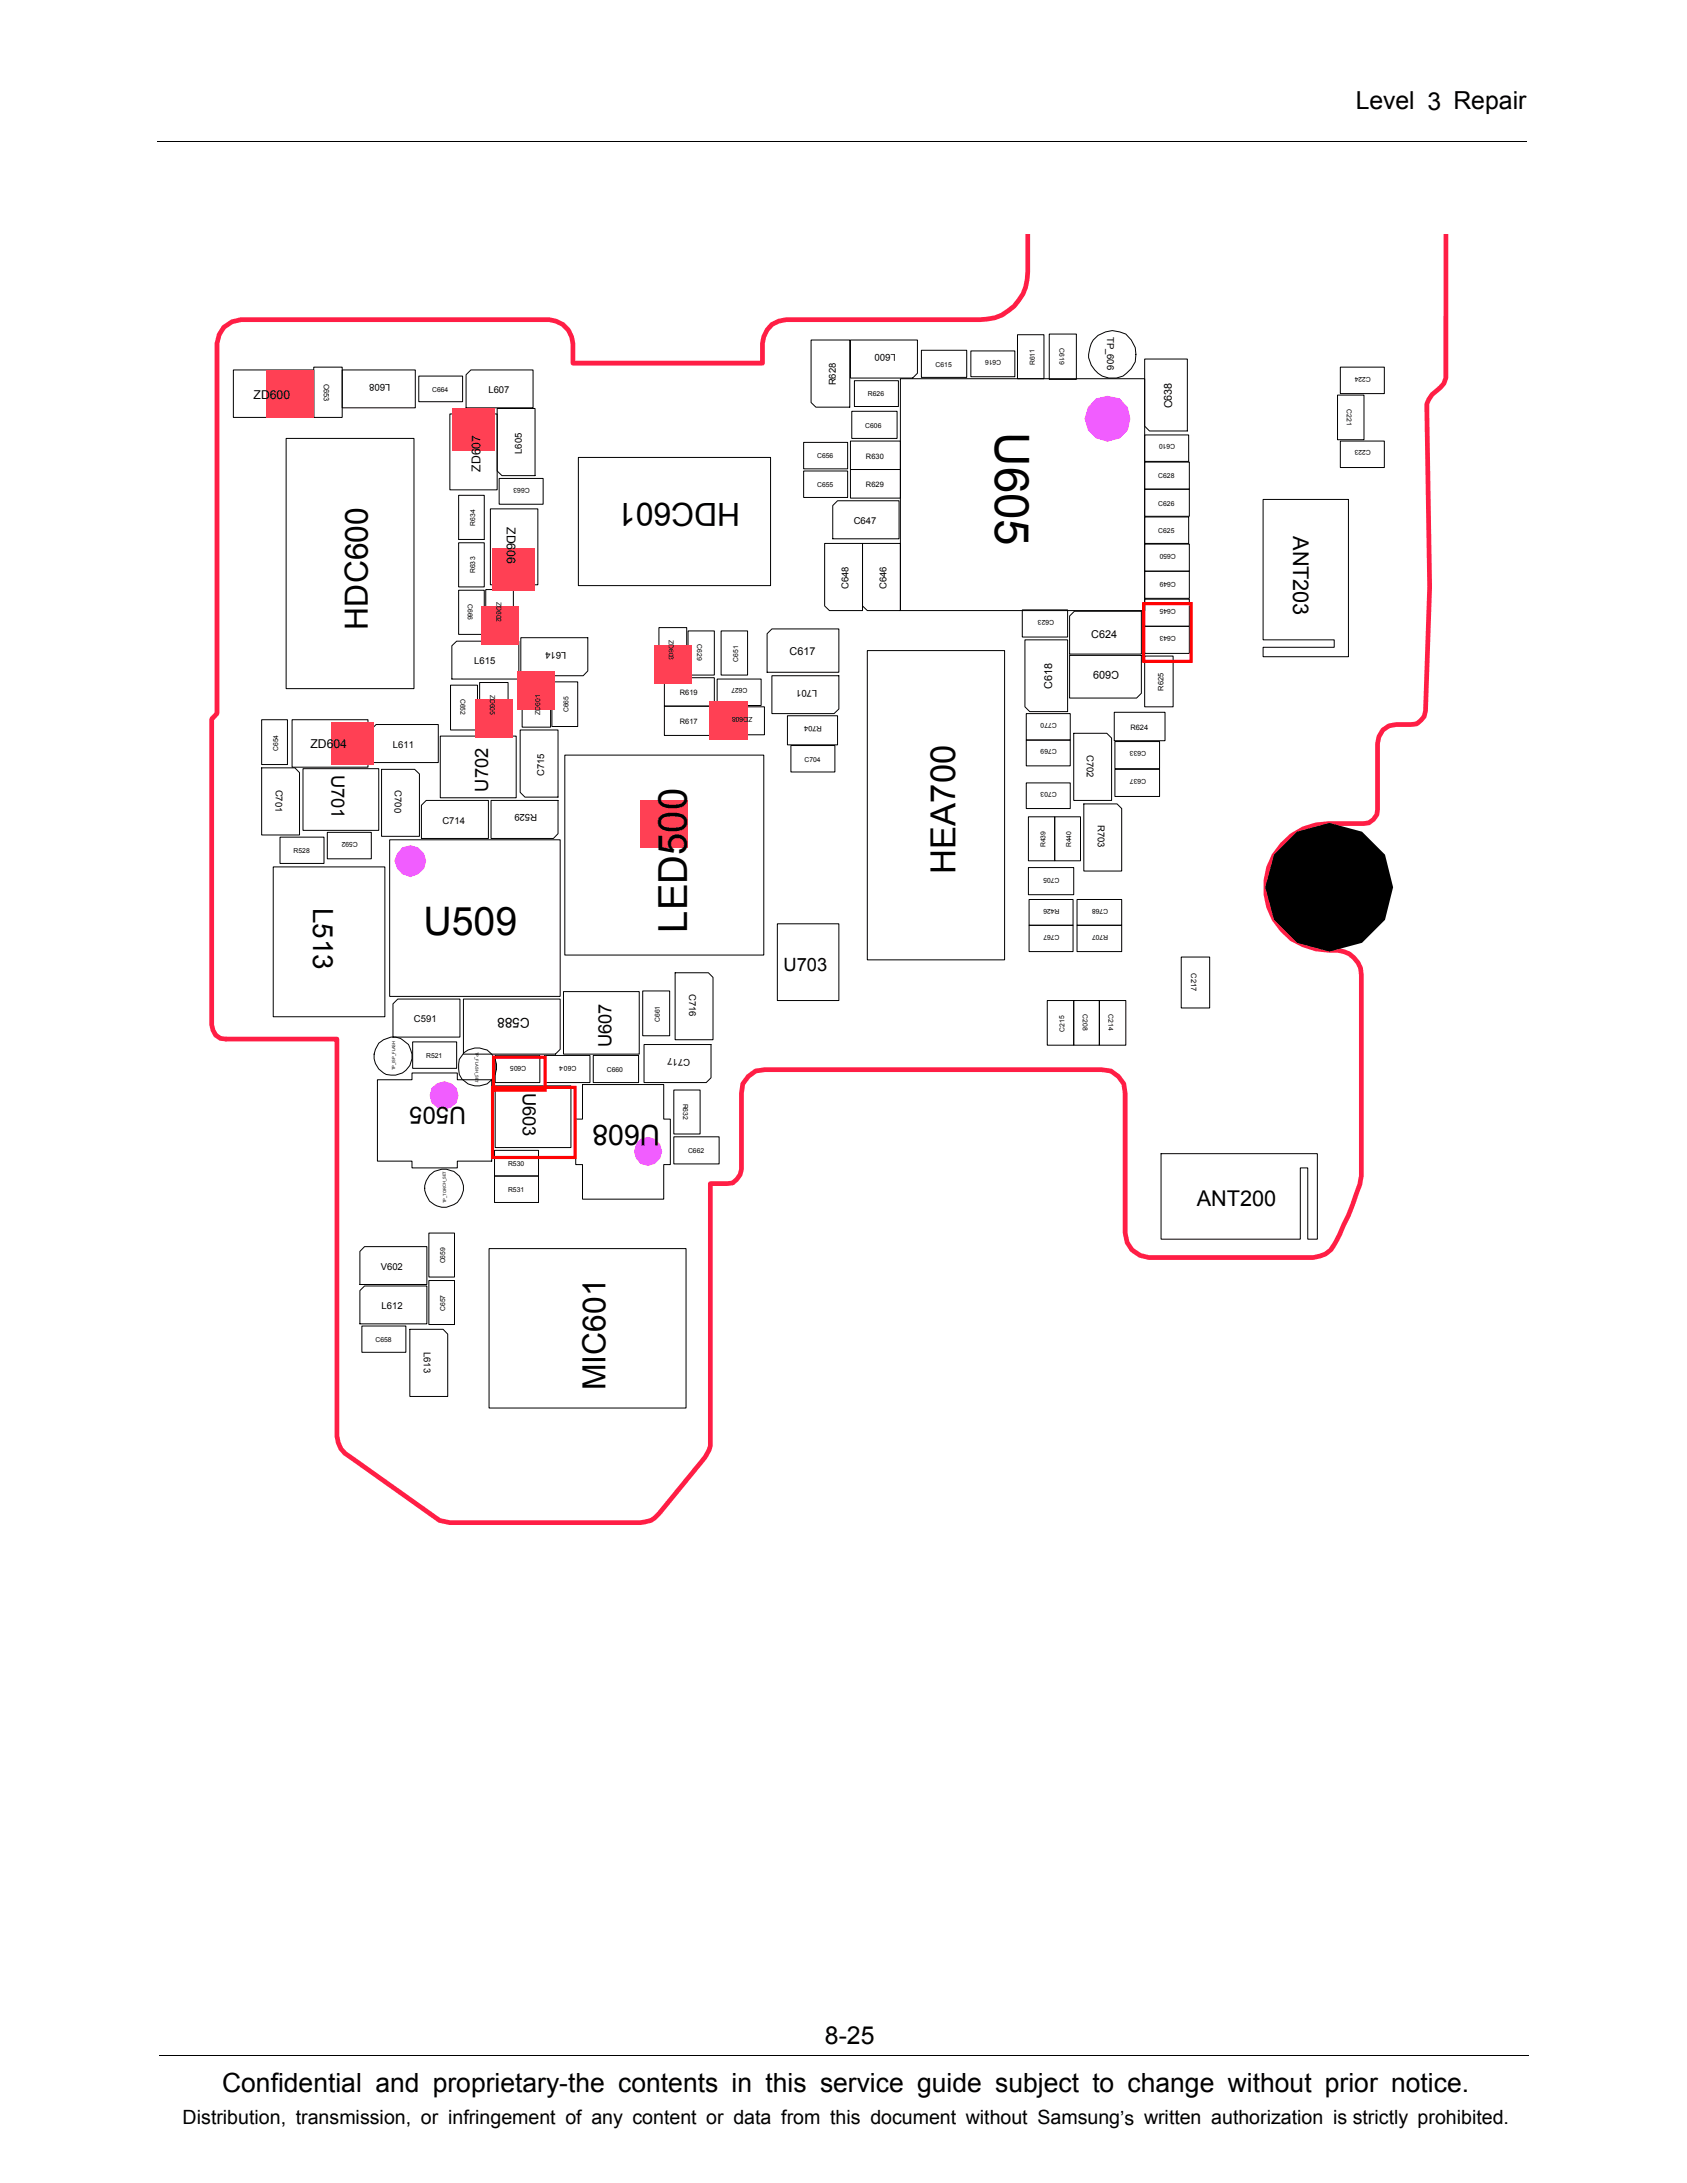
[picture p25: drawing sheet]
<svg xmlns="http://www.w3.org/2000/svg" width="216mm" height="279mm" viewBox="0 0 216 279" stroke-linecap="round" stroke-linejoin="round" font-family="sans-serif">
<defs><g id="words">
<text font-size="6.1" x="127.4" y="55.3" transform="rotate(90 127.4 55.3)">U605</text>
<text font-size="5.1" x="87.9" y="119.4" transform="rotate(-90 87.9 119.4)">LED500</text>
<text font-size="5" x="54.2" y="119.7">U509</text>
<text font-size="4.4" x="122.3" y="111.8" transform="rotate(-90 122.3 111.8)">HEA700</text>
<g font-size="4.1">
<text x="94.7" y="64.4" transform="rotate(-180 94.7 64.4)">HDC601</text>
<text x="47.1" y="80.6" transform="rotate(-90 47.1 80.6)">HDC600</text>
<text x="77.5" y="177.9" transform="rotate(-90 77.5 177.9)">MIC601</text>
</g>
<g font-size="3.6">
<text x="40.1" y="116.2" transform="rotate(90 40.1 116.2)">L513</text>
<text x="84.5" y="144" transform="rotate(-180 84.5 144)">U608</text>
</g>
<text font-size="3.4" x="28.4" y="267.7">Confidential and proprietary-the contents in this service guide subject to change without prior notice.</text>
<g font-size="3.2">
<text x="173.5" y="14">Level 3 Repair</text>
<text x="105.6" y="261.6">8-25</text>
</g>
<text font-size="3" x="59.6" y="141.7" transform="rotate(-180 59.6 141.7)">U505</text>
<g font-size="2.8">
<text x="165.5" y="68.6" transform="rotate(90 165.5 68.6)">ANT203</text>
<text x="153.2" y="154.3">ANT200</text>
</g>
<text font-size="2.5" x="23.4" y="271.9">Distribution, transmission, or infringement of any content or data from this document without Samsung’s written authorization is strictly prohibited.</text>
<g font-size="2.3">
<text x="42.4" y="99.1" transform="rotate(90 42.4 99.1)">U701</text>
<text x="62.5" y="101.3" transform="rotate(-90 62.5 101.3)">U702</text>
<text x="100.3" y="124.2">U703</text>
<text x="78.3" y="134" transform="rotate(-90 78.3 134)">U607</text>
<text x="66.9" y="139.8" transform="rotate(90 66.9 139.8)">U603</text>
</g>
<text font-size="1.7" x="67.8" y="130.3" transform="rotate(-180 67.8 130.3)">C588</text>
<g font-size="1.6">
<text x="32.4" y="51.1">ZD600</text>
<text x="61.5" y="57.4" transform="rotate(-90 61.5 57.4)">07</text>
<text x="61.5" y="60.4" transform="rotate(-90 61.5 60.4)">ZD6</text>
<text x="64.9" y="70.4" transform="rotate(90 64.9 70.4)">06</text>
<text x="64.9" y="67.5" transform="rotate(90 64.9 67.5)">ZD6</text>
<text x="39.7" y="95.8">ZD604</text>
</g>
<g font-size="1.4">
<text x="150" y="52.3" transform="rotate(-90 150 52.3)">C638</text>
<text x="101" y="83.9">C617</text>
<text x="139.7" y="81.6">C624</text>
<text x="134.7" y="88.2" transform="rotate(-90 134.7 88.2)">C618</text>
<text x="143.2" y="85.9" transform="rotate(-180 143.2 85.9)">C609</text>
</g>
<g font-size="1.2">
<text x="114.6" y="45.3" transform="rotate(-180 114.6 45.3)">L600</text>
<text x="141.7" y="43.1" transform="rotate(90 141.7 43.1)">TP_606</text>
<text x="50" y="49.1" transform="rotate(-180 50 49.1)">L608</text>
<text x="62.5" y="50.3">L607</text>
<text x="107" y="49.3" transform="rotate(-90 107 49.3)">R628</text>
<text x="66.8" y="58.1" transform="rotate(-90 66.8 58.1)">L605</text>
<text x="109.3" y="67">C647</text>
<text x="108.6" y="75.4" transform="rotate(-90 108.6 75.4)">C648</text>
<text x="113.5" y="75.4" transform="rotate(-90 113.5 75.4)">C646</text>
<text x="72.5" y="83.4" transform="rotate(-180 72.5 83.4)">L614</text>
<text x="60.7" y="85">L615</text>
<text x="104.6" y="88.3" transform="rotate(-180 104.6 88.3)">L701</text>
<text x="50.3" y="95.7">L611</text>
<text x="35.3" y="101.1" transform="rotate(90 35.3 101.1)">C701</text>
<text x="50.5" y="101.2" transform="rotate(90 50.5 101.2)">C700</text>
<text x="69.6" y="99.3" transform="rotate(-90 69.6 99.3)">C715</text>
<text x="139.1" y="96.6" transform="rotate(90 139.1 96.6)">C702</text>
<text x="56.6" y="105.4">C714</text>
<text x="68.7" y="104.2" transform="rotate(-180 68.7 104.2)">R529</text>
<text x="140.5" y="105.6" transform="rotate(90 140.5 105.6)">R703</text>
<text x="53" y="130.8">C591</text>
<text x="88.2" y="127.2" transform="rotate(90 88.2 127.2)">C716</text>
<text x="88.3" y="135.5" transform="rotate(-180 88.3 135.5)">C717</text>
<text x="48.7" y="162.5">V602</text>
<text x="48.8" y="167.5">L612</text>
<text x="54.3" y="173" transform="rotate(90 54.3 173)">L613</text>
</g>
<g font-size="1">
<text x="41.4" y="49.1" transform="rotate(90 41.4 49.1)">C653</text>
<text x="110.8" y="58.7">R630</text>
<text x="110.8" y="62.4">R629</text>
<text x="87" y="89">R619</text>
<text x="148.9" y="88.4" transform="rotate(-90 148.9 88.4)">R625</text>
<text x="87" y="92.6">R617</text>
<text x="105.2" y="92.9" transform="rotate(-180 105.2 92.9)">R704</text>
<text x="144.7" y="93.4">R624</text>
<text x="152.4" y="124.6" transform="rotate(90 152.4 124.6)">C217</text>
</g>
<g font-size=".9">
<text x="119.7" y="47">C615</text>
<text x="128.1" y="46.1" transform="rotate(-180 128.1 46.1)">C616</text>
<text x="132.4" y="46.7" transform="rotate(-90 132.4 46.7)">R611</text>
<text x="135.6" y="44.6" transform="rotate(90 135.6 44.6)">C619</text>
<text x="55.3" y="50.1">C664</text>
<text x="111.1" y="50.7">R626</text>
<text x="172.4" y="52.4" transform="rotate(90 172.4 52.4)">C221</text>
<text x="175.4" y="48.2" transform="rotate(-180 175.4 48.2)">C224</text>
<text x="104.6" y="58.6">C656</text>
<text x="110.7" y="54.7">C606</text>
<text x="150.4" y="56.9" transform="rotate(-180 150.4 56.9)">C610</text>
<text x="175.4" y="57.7" transform="rotate(-180 175.4 57.7)">C223</text>
<text x="67.8" y="62.4" transform="rotate(-180 67.8 62.4)">C663</text>
<text x="104.6" y="62.4">C655</text>
<text x="148.2" y="64.8">C626</text>
<text x="148.2" y="61.2">C628</text>
<text x="60.8" y="67.3" transform="rotate(-90 60.8 67.3)">R634</text>
<text x="148.2" y="68.3">C625</text>
<text x="150.5" y="70.9" transform="rotate(-180 150.5 70.9)">C650</text>
<text x="59.9" y="77.3" transform="rotate(90 59.9 77.3)">C666</text>
<text x="60.8" y="73.4" transform="rotate(-90 60.8 73.4)">R633</text>
<text x="63.5" y="77" transform="rotate(90 63.5 77)">ZD602</text>
<text x="150.5" y="74.5" transform="rotate(-180 150.5 74.5)">C649</text>
<text x="150.5" y="78" transform="rotate(-180 150.5 78)">C645</text>
<text x="85.6" y="81.9" transform="rotate(90 85.6 81.9)">ZD603</text>
<text x="89.2" y="82.5" transform="rotate(90 89.2 82.5)">C629</text>
<text x="134.9" y="79.4" transform="rotate(-180 134.9 79.4)">C623</text>
<text x="150.5" y="81.4" transform="rotate(-180 150.5 81.4)">C643</text>
<text x="58.9" y="89.4" transform="rotate(90 58.9 89.4)">C652</text>
<text x="62.7" y="88.9" transform="rotate(90 62.7 88.9)">ZD605</text>
<text x="94.5" y="84.7" transform="rotate(-90 94.5 84.7)">C651</text>
<text x="95.7" y="88.1" transform="rotate(-180 95.7 88.1)">C627</text>
<text x="69.1" y="91.5" transform="rotate(-90 69.1 91.5)">ZD601</text>
<text x="72.7" y="91.2" transform="rotate(-90 72.7 91.2)">C665</text>
<text x="96.3" y="91.8" transform="rotate(-180 96.3 91.8)">ZD608</text>
<text x="135.3" y="92.5" transform="rotate(-180 135.3 92.5)">C770</text>
<text x="135.3" y="95.9" transform="rotate(-180 135.3 95.9)">C769</text>
<text x="35.6" y="96.1" transform="rotate(-90 35.6 96.1)">C654</text>
<text x="103" y="97.5">C704</text>
<text x="135.3" y="101.4" transform="rotate(-180 135.3 101.4)">C703</text>
<text x="146.7" y="96.2" transform="rotate(-180 146.7 96.2)">C633</text>
<text x="146.7" y="99.7" transform="rotate(-180 146.7 99.7)">C637</text>
<text x="45.8" y="107.7" transform="rotate(-180 45.8 107.7)">C592</text>
<text x="37.6" y="109.2">R528</text>
<text x="133.8" y="108.4" transform="rotate(-90 133.8 108.4)">R439</text>
<text x="135.6" y="112.3" transform="rotate(-180 135.6 112.3)">C705</text>
<text x="137.1" y="108.4" transform="rotate(-90 137.1 108.4)">R440</text>
<text x="135.6" y="116.3" transform="rotate(-180 135.6 116.3)">R426</text>
<text x="135.6" y="119.6" transform="rotate(-180 135.6 119.6)">C767</text>
<text x="141.8" y="119.6" transform="rotate(-180 141.8 119.6)">R707</text>
<text x="141.8" y="116.3" transform="rotate(-180 141.8 116.3)">C768</text>
<text x="84.4" y="130.8" transform="rotate(-90 84.4 130.8)">C661</text>
<text x="138.6" y="129.8" transform="rotate(90 138.6 129.8)">C208</text>
<text x="141.9" y="129.8" transform="rotate(90 141.9 129.8)">C214</text>
<text x="54.5" y="135.4">R521</text>
<text x="67.4" y="136.4" transform="rotate(-180 67.4 136.4)">C605</text>
<text x="73.8" y="136.4" transform="rotate(-180 73.8 136.4)">C604</text>
<text x="77.7" y="137.2">C660</text>
<text x="136.2" y="132" transform="rotate(-90 136.2 132)">C215</text>
<text x="87.4" y="141.2" transform="rotate(90 87.4 141.2)">R632</text>
<text x="65" y="149.2">R530</text>
<text x="88.1" y="147.6">C662</text>
<text x="65" y="152.6">R531</text>
<text x="57" y="161.7" transform="rotate(-90 57 161.7)">C659</text>
<text x="57" y="167.8" transform="rotate(-90 57 167.8)">C657</text>
<text x="48" y="171.8">C658</text>
</g>
<g font-size=".5">
<text x="50.6" y="137" transform="rotate(-90 50.6 137)">TP_ISP_FLASH</text>
<text x="60.8" y="134.6" transform="rotate(90 60.8 134.6)">T</text>
<text x="60.8" y="135" transform="rotate(90 60.8 135)">P_FLASH_SE</text>
<text x="60.8" y="138.3" transform="rotate(90 60.8 138.3)">T</text>
<text x="57.1" y="154" transform="rotate(-90 57.1 154)">TP_TORCH_SET</text>
</g>
</g></defs>
<g fill="none" stroke="#000" stroke-width=".13">
<path d="M20.2 18.1h175.3M29.9 47.3h10.3v6.1h-10.3zM36.6 56.1h16.4v32h-16.4zM40.2 47h3.6v6.4h-3.6zM43.8 47.3h9.3v4.9h-9.3zM53.6 48.1h5.6v3.3h-5.6zM57.6 53h6v9.7h-6zM59.6 48l.7-.7h7.9v4.9h-8.6zM63.6 52.3h4.9v8.6h-4.3l-.6-.6zM74 58.5h24.6v16.5h-24.6zM102.8 56.6h5.7v3.4h-5.7zM103.8 43.5h5v8.6h-4.4l-.6-.6z"/>
<path d="M108.8 43.5h8.6v4.3l-.6 .6h-8zM108.8 56.5h6.4v3.6h-6.4zM109 52.6h5.8v3.5h-5.8zM109.3 48.7h5.7v3.3h-5.7zM115.2 48.5h31.3v29.6h-31.3zM117.9 44.8h5.8v3.5h-5.8zM124.2 44.9h5.7v3.3h-5.7zM130.2 42.8h3.4v5.7h-3.4zM134.3 42.8h3.5v5.8h-3.5zM139.9 43.5a3.3 3.3 0 0 1 4.2-.7 3.1 3.1 0 0 1 .7 4.4 3 3 0 0 1-4.1 .7 3 3 0 0 1-1-3.9zM146.5 46h5.5v9.2h-4.9l-.6-.7zM146.5 55.7h5.6v3.4h-5.6z"/>
<path d="M146.5 59.1h5.7v3.5h-5.7zM171.2 50.6h3.4v5.7h-3.4zM171.5 47h5.7v3.4h-5.7zM171.5 56.5h5.7v3.3h-5.7zM58.7 75.5h3.3v5.7h-3.3zM58.7 69.5h3.3v5.6h-3.3zM58.7 63.4h3.3v5.6h-3.3zM62.2 75.5h3.5v6.1h-3.5zM62.8 65.1h6v9.7h-6zM63.9 61.2h5.6v3.3h-5.6zM102.8 60.3h5.7v3.4h-5.7zM105.5 69.6h4.9v8.5h-4.2l-.7-.5z"/>
<path d="M106.6 64.7l.6-.6h7.9v4.9h-8.5zM108.8 60.1h6.4v3.7h-6.4zM110.4 69.6h4.8v8.5h-4.2l-.6-.5zM130.8 78.1h5.8v3.4h-5.8zM136.9 78.8l.6-.6h8.6v5.5h-9.2zM146.5 76.7h5.7v3.5h-5.7zM146.5 69.6h5.7v3.5h-5.7zM146.5 73.1h5.7v3.5h-5.7zM146.5 66.2h5.6v3.4h-5.6zM146.5 62.6h5.7v3.5h-5.7zM161.6 63.9h11v20.2h-11v-1.3h9.2v-.9h-9.2zM33.5 92.1h3.3v5.8h-3.3z"/>
<path d="M33.5 98.3h4.2l.6 .6v8h-4.8zM37.4 92.1h9.7v6.1h-9.7zM38.8 98.4h9.7v7.9h-9.7zM47.5 93.3l.6-.6h8v4.9h-8.6zM48.8 98.5h4.3l.6 .6v7.9h-4.9zM56.3 94.2h9.8v7.9h-9.8zM57.7 87.7h3.4v5.7h-3.4zM57.8 82.7l.6-.6h8v4.8h-8.6zM61.4 87.4h3.6v6.1h-3.6zM66.6 93.4h4.8v8.6h-4.2l-.6-.6zM66.7 81.6h8.5v4.3l-.6 .6h-7.9zM66.8 86.9h3.7v6.2h-3.7z"/>
<path d="M70.6 87.3h3.3v5.7h-3.3zM72.3 96.6h25.4v25.6h-25.4zM84.3 80.3h3.6v6.2h-3.6zM85 86.7h6.4v3.7h-6.4zM85 90.4h6.4v3.7h-6.4zM88.1 80.8h3.3v5.6h-3.3zM91.7 90.5h6.1v3.5h-6.1zM91.8 86.9h5.6v3.4h-5.6zM92.3 80.8h3.4v5.6h-3.4zM98.8 80.5h8.6v5.5h-9.2v-4.9zM98.8 86.5h8.6v4.2l-.7 .6h-7.9zM100.8 91.6h6.4v3.7h-6.4z"/>
<path d="M101.2 95.4h5.6v3.4h-5.6zM111 83.3h17.6v39.6h-17.6zM131.2 81.9h5.4v9.2h-4.8l-.6-.6zM131.3 91.3h5.7v3.4h-5.7zM131.3 94.7h5.7v3.3h-5.7zM136.9 83.9h9.2v4.8l-.6 .6h-8.6zM137.4 93.9h4.2l.7 .6v7.9h-4.9zM142.6 91.2h6.5v3.6h-6.5zM142.7 98.5h5.7v3.4h-5.7zM142.7 94.9h5.7v3.5h-5.7zM146.5 80.2h5.7v3.4h-5.7zM146.5 84h3.6v6.5h-3.6z"/>
<path d="M35 111h14.3v19.1h-14.3zM35.8 107.1h5.7v3.4h-5.7zM41.9 106.5h5.6v3.4h-5.6zM49.9 107.5h21.8v20h-21.8zM53.9 103.1l.6-.7h8v4.9h-8.6zM62.8 102.4h8.6v4.3l-.6 .6h-8zM99.5 118.2h7.9v9.9h-7.9zM131.3 100.2h5.7v3.3h-5.7zM131.6 104.5h3.4v5.7h-3.4zM131.6 111h5.8v3.5h-5.8zM131.7 118.4h5.6v3.4h-5.6zM131.7 115.1h5.6v3.3h-5.6z"/>
<path d="M135 104.5h3.3v5.7h-3.3zM137.8 115.1h5.8v3.3h-5.8zM137.8 118.4h5.8v3.4h-5.8zM138.7 102.9h4.3l.6 .6v8h-4.9zM48.3 138.2h4.4v-.9h5.8v.9h4.4v10.4h-4.4v.9h-5.8v-.9h-4.4zM48.5 133.5a2.46 2.46 0 0 1 2.8-.6 2.46 2.46 0 0 1 1.4 2.6 2.43 2.43 0 0 1-3 2 2.43 2.43 0 0 1-1.7-3.2zM50.3 128.5l.6-.6h8v4.8h-8.6zM52.8 133.3h5.6v3.4h-5.6zM59.3 127.9h12.4v6.4l-.6 .6h-11.8zM59.4 134.7a2.55 2.55 0 0 1 4 .9 2.48 2.48 0 0 1-.7 2.8 2.48 2.48 0 0 1-2.8 .3 2.21 2.21 0 0 1-1.2-2.5l.1-.6zM63.4 135.1h5.7v3.5h-5.7zM63.4 139h9.7v7.9h-9.7z"/>
<path d="M69.7 135.1h5.8v3.5h-5.8zM72.1 126.9h9.7v8h-9.7zM74.5 138.8h10.4v4.4h.9v5.9h-.9v4.4h-10.4v-4.4h-.8v-5.9h.8zM75.9 135.1h5.8v3.5h-5.8zM82.3 126.8h3.4v5.8h-3.4zM82.4 133.7h8.6v4.2l-.6 .7h-8zM86.2 139.5h3.4v5.6h-3.4zM86.4 124.5h4.3l.5 .6v8h-4.8zM134 128.1h3.4v5.7h-3.4zM137.4 128.1h3.3v5.7h-3.3zM140.7 128.1h3.4v5.7h-3.4zM151.2 122.5h3.6v6.5h-3.6z"/>
<path d="M46.7 159.6h7.9v4.8h-8.5v-4.2zM54.9 157.8h3.3v5.6h-3.3zM55 150.4a2.52 2.52 0 0 1 4.1 .7 2.47 2.47 0 0 1-2.7 3.4 2.47 2.47 0 0 1-1.4-4.1zM62.6 159.8h25.2v20.4h-25.2zM63.3 150.5h5.6v3.4h-5.6zM63.3 147.2h5.6v3.3h-5.6zM86.2 145.5h5.8v3.5h-5.8zM148.6 147.7h20v10.9h-1.2v-9.1h-1v9.1h-17.8zM46.1 165.2l.6-.6h7.9v4.8h-8.5zM46.3 169.7h5.6v3.4h-5.6zM52.5 170.1h4.2l.6 .7v7.9h-4.8zM54.9 163.9h3.3v5.6h-3.3z"/>
<path d="M20.4 263h175.3"/>
</g>
<path d="M131.5 30v4.8a5.9 5.9 0 0 1-6 6.1h-24.9a3 3 0 0 0-3 3.1v2.5h-24.3v-2.5a3.2 3.2 0 0 0-3-3.1h-39.5a3.1 3.1 0 0 0-3 3.1v47.3l-.7 .7v39.2a1.74 1.74 0 0 0 1.8 1.8h14.2v50.8a3.1 3.1 0 0 0 1.8 2.7l11.4 8.1 1.3 .3h24.4a2.78 2.78 0 0 0 2.3-1.2l5.9-7.2 .5-.9 .2-.5v-33.6l2.9-.1 .5-.4 .4-.7 .2-.6v-9.8a2.97 2.97 0 0 1 3-3h43.1a2.97 2.97 0 0 1 3 3v17.9a3.1 3.1 0 0 0 3 3.2h21.1a3.2 3.2 0 0 0 2.9-2.1l1-2.1a28.7 28.7 0 0 0 2.1-5.8l.1-.5v-25.7a3.3 3.3 0 0 0-3-3.2 9.3 9.3 0 0 1-5.9-1.4 8.2 8.2 0 0 1-3-9.1 8.2 8.2 0 0 1 7.8-5.7h4.4a1.81 1.81 0 0 0 1.8-1.8v-8.4a2.35 2.35 0 0 1 2.4-2.5l2.6-.1 1-.9 .1-.7 .6-15.9-.4-22.7a2.59 2.59 0 0 1 1.2-2.4 2.32 2.32 0 0 0 1.2-2.3v-17.7" fill="none" stroke="#ff1e45" stroke-width=".61"/>
<path d="M163 109.4l3-3 4.1-1.1 4.2 1.1 2.9 3 1.1 4.2-1.1 4.1-2.9 3-4.2 1.1-4.1-1.1-3-3-1.1-4.1z" fill="#000"/>
<path d="M82 102.4h6.1v6h-6.1z" fill="#ff4054"/>
<g fill="#f15dff">
<path d="M55.2 139.3a1.87 1.87 0 0 1 2.6-.7 1.87 1.87 0 0 1 .6 2.6 1.89 1.89 0 0 1-2 .8 1.89 1.89 0 0 1-1.4-1.8z"/>
<path d="M51.5 108.4a2 2 0 0 1 2.7 .8 2 2 0 0 1-.7 2.7l-1 .4-1-.4-.7-.7-.3-1 .3-1z"/>
<path d="M140.3 51l1.4-.3 1.6 .3a3.1 3.1 0 0 1 0 5.1l-1.6 .4-1.4-.4-1.1-1-.4-1.5 .4-1.5z"/>
<path d="M82 145.8a1.85 1.85 0 0 1 2.8 1.6 1.85 1.85 0 0 1-2.8 1.6 1.95 1.95 0 0 1 0-3.2z"/>
</g>
<g fill="#ff4054">
<path d="M34.1 47.3h6.1v6.1h-6.1z"/>
<path d="M66.2 86h4.9v4.8h-4.9z"/>
<path d="M61.6 77.6h4.8v5h-4.8z"/>
<path d="M83.7 82.6h4.9v4.8h-4.9z"/>
<path d="M42.4 92.4h5.5v5.5h-5.5z"/>
<path d="M60.8 89.5h4.8v4.9h-4.8z"/>
<path d="M63 70.2h5.5v5.4h-5.5z"/>
<path d="M57.9 52.2h5.5v5.5h-5.5z"/>
<path d="M90.7 89.8h5v4.9h-5z"/>
</g>
<path d="M146.4 77.3h6v7.3h-6zM63 139.2h10.6v8.9h-10.6zM63.2 135.3h6.6v4.2h-6.6z" fill="none" stroke="#ff0101" stroke-width=".4"/>
<use href="#words"/>
</svg>
